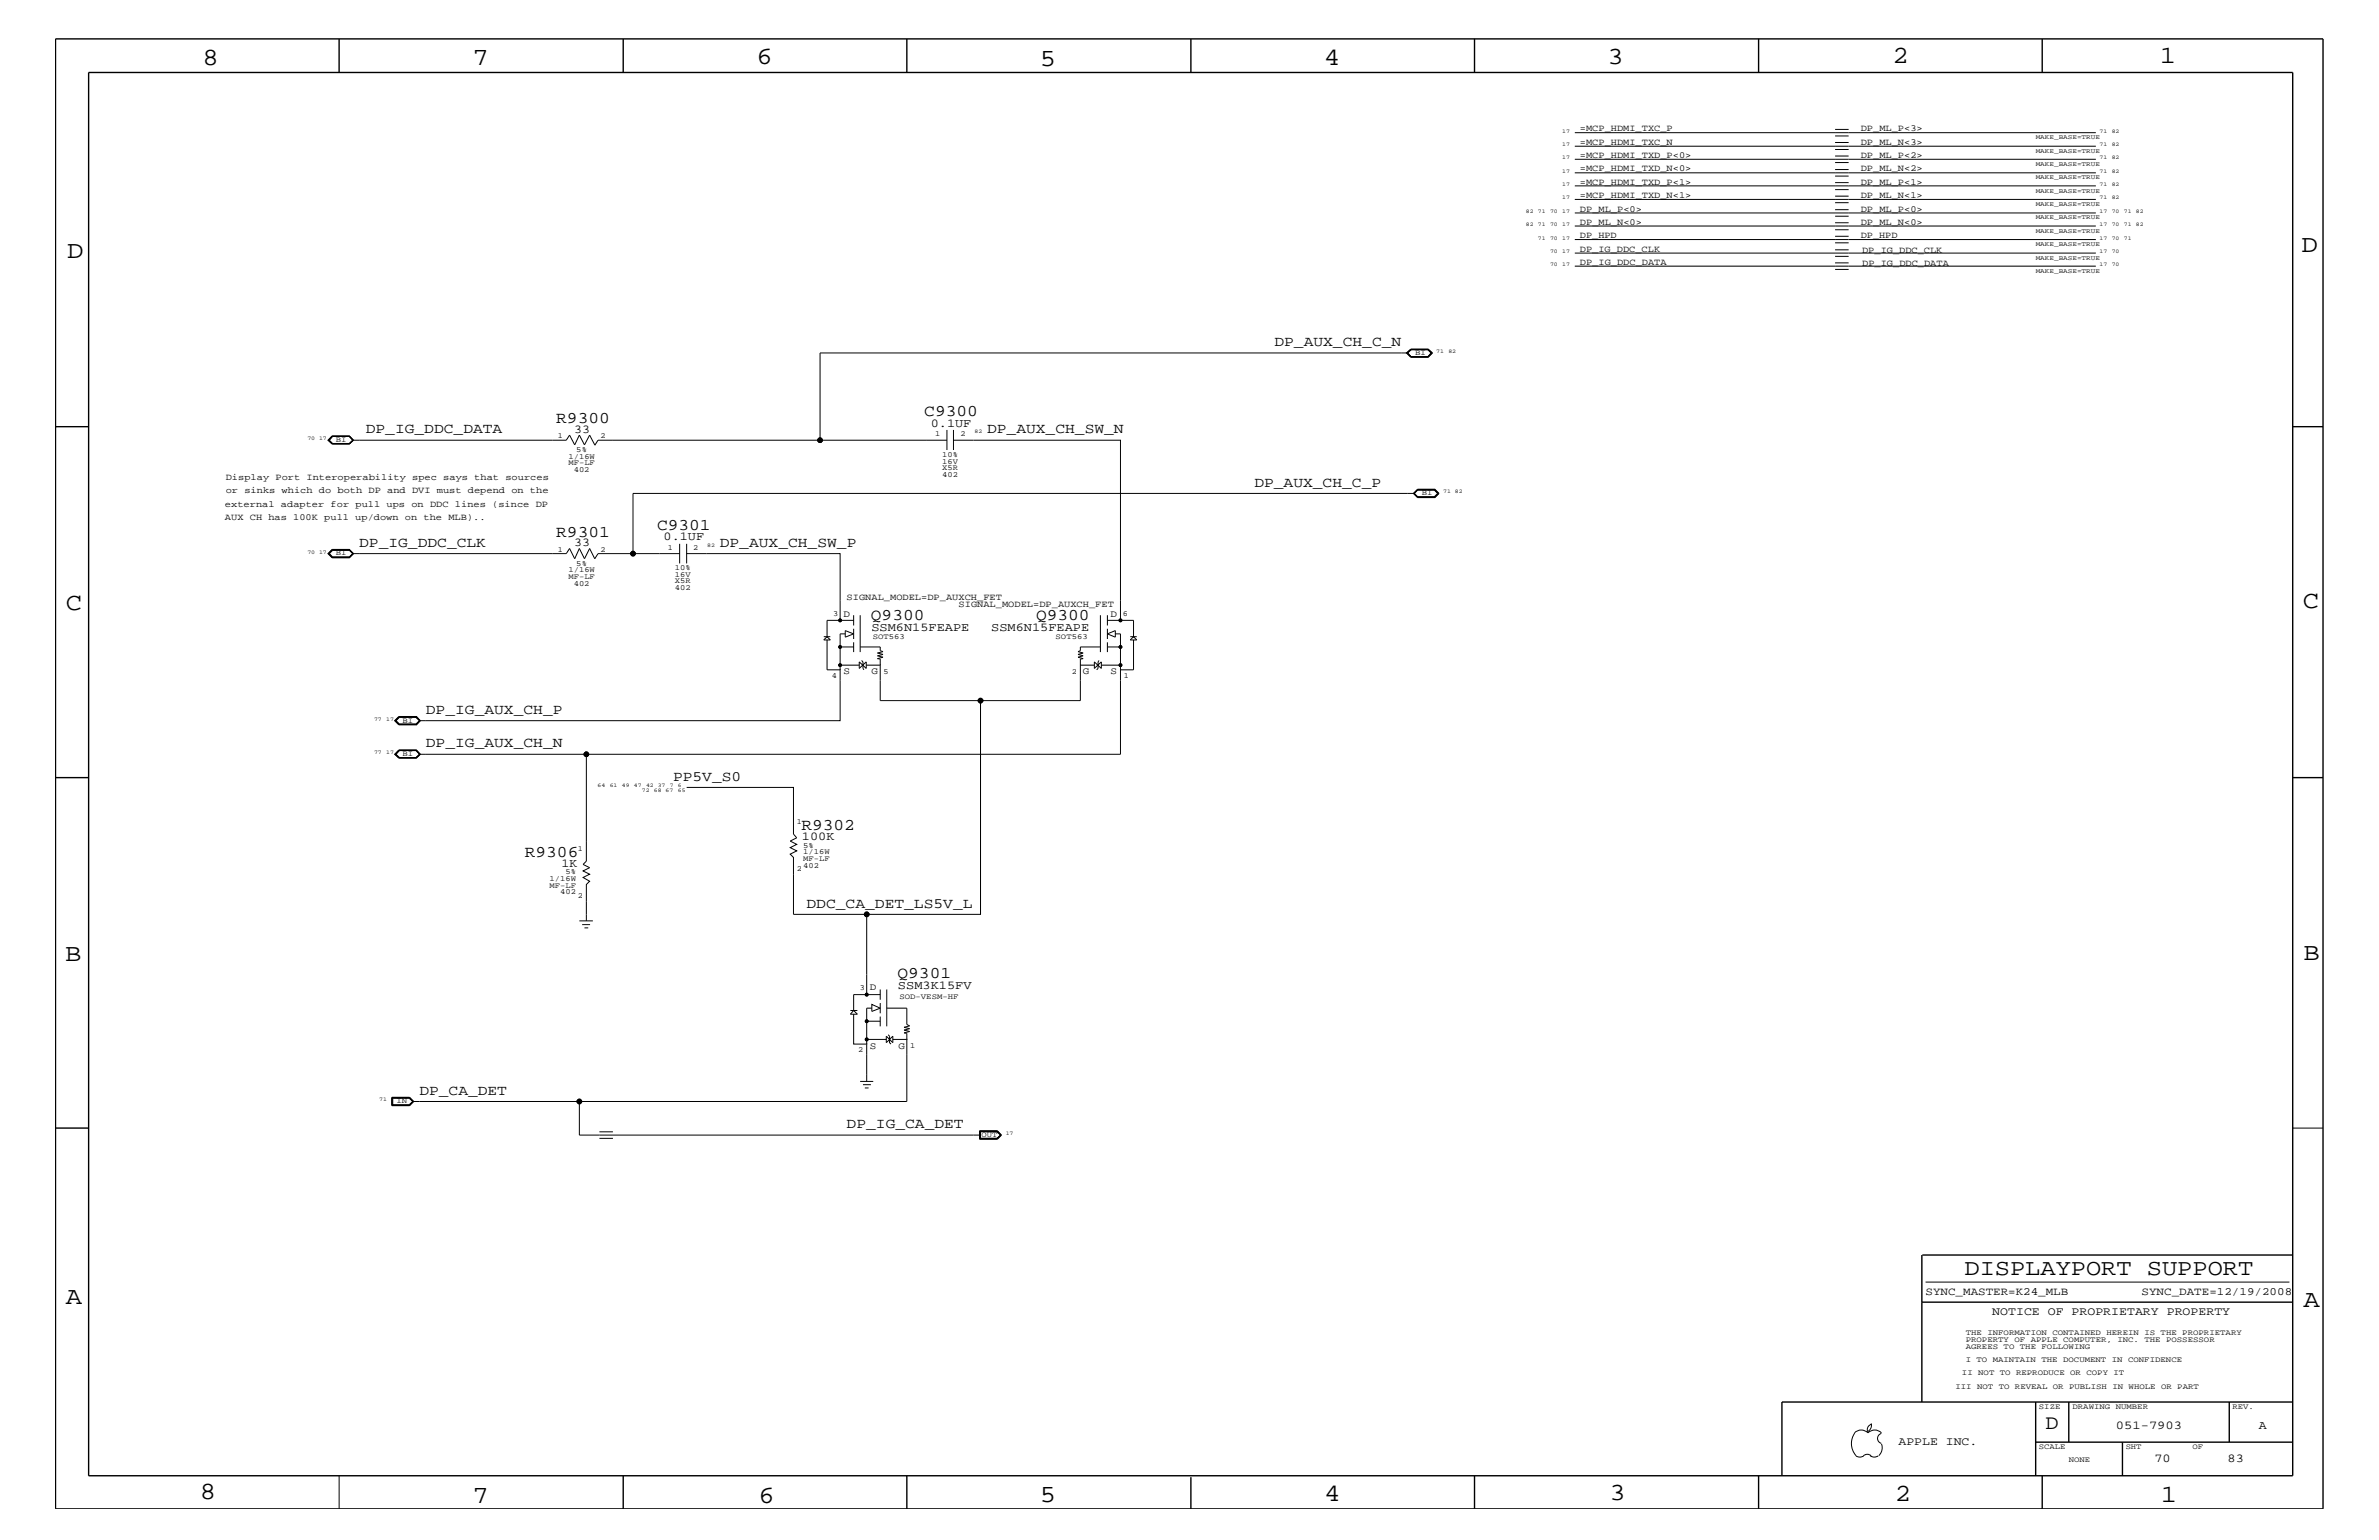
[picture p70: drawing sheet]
<svg xmlns="http://www.w3.org/2000/svg" width="432mm" height="279mm" viewBox="0 0 432 279" stroke-linecap="round" stroke-linejoin="round" font-family="sans-serif">
<defs><g id="words">
<g font-size="4.5">
<text x="36.7" y="11.7">8</text>
<text x="85.8" y="11.7">7</text>
<text x="137.3" y="11.5">6</text>
<text x="240.3" y="11.7">4</text>
<text x="291.8" y="11.5">3</text>
<text x="343.5" y="11.5">2</text>
<text x="392" y="11.5">1</text>
<text x="188.7" y="12.1">5</text>
<text x="12.2" y="46.8">D</text>
<text x="417.7" y="45.7">D</text>
<text x="11.9" y="110.6">C</text>
<text x="418" y="110.3">C</text>
<text x="11.9" y="174.3">B</text>
<text x="418.1" y="174.2">B</text>
<text x="11.9" y="236.7">A</text>
<text x="418.1" y="237.1">A</text>
<text x="36.2" y="271.9">8</text>
<text x="85.8" y="272.7">7</text>
<text x="137.7" y="272.7">6</text>
<text x="188.7" y="272.5">5</text>
<text x="240.4" y="272.3">4</text>
<text x="292.1" y="272.2">3</text>
<text x="343.9" y="272.3">2</text>
<text x="392.2" y="272.6">1</text>
</g>
<text font-size="4.1" x="356.6" y="231.3">DISPLAYPORT SUPPORT</text>
<text font-size="3.7" x="371.3" y="259.3">D</text>
<g font-size="3">
<text x="101" y="76.8">R9300</text>
<text x="167.8" y="75.6">C9300</text>
<text x="101" y="97.4">R9301</text>
<text x="119.3" y="96.2">C9301</text>
<text x="158.1" y="112.6">Q9300</text>
<text x="188" y="112.6">Q9300</text>
<text x="95.2" y="155.5">R9306</text>
<text x="145.5" y="150.7">R9302</text>
<text x="162.9" y="177.4">Q9301</text>
</g>
<g font-size="2.6">
<text x="231.3" y="62.9">DP_AUX_CH_C_N</text>
<text x="66.4" y="78.6">DP_IG_DDC_DATA</text>
<text x="179.2" y="78.6">DP_AUX_CH_SW_N</text>
<text x="227.7" y="88.3">DP_AUX_CH_C_P</text>
<text x="65.2" y="99.3">DP_IG_DDC_CLK</text>
<text x="130.6" y="99.3">DP_AUX_CH_SW_P</text>
<text x="77.3" y="129.6">DP_IG_AUX_CH_P</text>
<text x="77.3" y="135.6">DP_IG_AUX_CH_N</text>
<text x="122.2" y="141.7">PP5V_S0</text>
<text x="146.4" y="164.7">DDC_CA_DET_LS5V_L</text>
<text x="76.1" y="198.7">DP_CA_DET</text>
<text x="153.7" y="204.7">DP_IG_CA_DET</text>
</g>
<g font-size="2.2">
<text x="169" y="77.4">0.1UF</text>
<text x="104.2" y="78.5">33</text>
<text x="104.2" y="99.1">33</text>
<text x="120.4" y="98">0.1UF</text>
<text x="158.2" y="114.5">SSM6N15FEAPE</text>
<text x="179.9" y="114.5">SSM6N15FEAPE</text>
<text x="145.5" y="152.4">100K</text>
<text x="101.9" y="157.3">1K</text>
<text x="163" y="179.4">SSM3K15FV</text>
<text x="384" y="259.3">051-7903</text>
<text x="410" y="259.3">A</text>
<text x="391" y="265.3">70</text>
<text x="404.3" y="265.3">83</text>
</g>
<g font-size="2.1">
<text x="361.6" y="238.6">NOTICE OF PROPRIETARY PROPERTY</text>
<text x="344.6" y="262.2">APPLE INC.</text>
</g>
<g font-size="2">
<text x="349.5" y="235">SYNC_MASTER=K24_MLB</text>
<text x="388.7" y="235">SYNC_DATE=12/19/2008</text>
</g>
<g font-size="1.8">
<text x="153.1" y="111.9">D</text>
<text x="201.6" y="111.9">D</text>
<text x="153.1" y="122.4">S</text>
<text x="158.2" y="122.4">G</text>
<text x="196.5" y="122.4">G</text>
<text x="201.6" y="122.4">S</text>
<text x="157.9" y="179.7">D</text>
<text x="157.9" y="190.3">S</text>
<text x="163.1" y="190.3">G</text>
</g>
<g font-size="1.7">
<text x="286.8" y="23.8">=MCP_HDMI_TXC_P</text>
<text x="337.7" y="23.8">DP_ML_P&lt;3&gt;</text>
<text x="286.8" y="26.3">=MCP_HDMI_TXC_N</text>
<text x="286.8" y="28.6">=MCP_HDMI_TXD_P&lt;0&gt;</text>
<text x="337.7" y="26.3">DP_ML_N&lt;3&gt;</text>
<text x="337.7" y="28.6">DP_ML_P&lt;2&gt;</text>
<text x="286.8" y="35.9">=MCP_HDMI_TXD_N&lt;1&gt;</text>
<text x="286.8" y="33.6">=MCP_HDMI_TXD_P&lt;1&gt;</text>
<text x="286.8" y="31.1">=MCP_HDMI_TXD_N&lt;0&gt;</text>
<text x="337.7" y="35.9">DP_ML_N&lt;1&gt;</text>
<text x="337.7" y="33.6">DP_ML_P&lt;1&gt;</text>
<text x="337.7" y="31.1">DP_ML_N&lt;2&gt;</text>
<text x="286.8" y="38.4">DP_ML_P&lt;0&gt;</text>
<text x="286.8" y="40.8">DP_ML_N&lt;0&gt;</text>
<text x="337.7" y="38.4">DP_ML_P&lt;0&gt;</text>
<text x="337.7" y="40.8">DP_ML_N&lt;0&gt;</text>
<text x="286.8" y="43.2">DP_HPD</text>
<text x="286.8" y="45.7">DP_IG_DDC_CLK</text>
<text x="337.7" y="43.2">DP_HPD</text>
<text x="338" y="45.9">DP_IG_DDC_CLK</text>
<text x="286.8" y="48">DP_IG_DDC_DATA</text>
<text x="338" y="48.3">DP_IG_DDC_DATA</text>
<text x="41" y="87.1">Display Port Interoperability spec says that sources</text>
<text x="41" y="89.5">or sinks which do both DP and DVI must depend on the</text>
<text x="40.8" y="94.3">AUX CH has 100K pull up/down on the MLB)..</text>
<text x="40.8" y="92">external adapter for pull ups on DDC lines (since DP</text>
<text x="153.7" y="108.9">SIGNAL_MODEL=DP_AUXCH_FET</text>
<text x="174" y="110.2">SIGNAL_MODEL=DP_AUXCH_FET</text>
</g>
<g font-size="1.4">
<text x="256.9" y="64.5">BI</text>
<text x="61" y="80.2">BI</text>
<text x="101.3" y="79.4">1</text>
<text x="103.2" y="83.3">1/16W</text>
<text x="104.6" y="82">5%</text>
<text x="109" y="79.4">2</text>
<text x="169.8" y="79.2">1</text>
<text x="171" y="82.8">10%</text>
<text x="174.3" y="79.2">2</text>
<text x="103.2" y="84.4">MF-LF</text>
<text x="104.1" y="85.6">402</text>
<text x="171" y="86.5">402</text>
<text x="171" y="84.1">16V</text>
<text x="171" y="85.3">X5R</text>
<text x="258.1" y="89.9">BI</text>
<text x="61" y="100.8">BI</text>
<text x="101.3" y="100.1">1</text>
<text x="109" y="100.1">2</text>
<text x="121.2" y="99.9">1</text>
<text x="125.8" y="99.9">2</text>
<text x="103.2" y="103.8">1/16W</text>
<text x="103.2" y="105">MF-LF</text>
<text x="104.1" y="106.3">402</text>
<text x="104.6" y="102.6">5%</text>
<text x="122.5" y="105.9">X5R</text>
<text x="122.5" y="104.7">16V</text>
<text x="122.5" y="103.5">10%</text>
<text x="122.5" y="107.1">402</text>
<text x="151.2" y="111.7">3</text>
<text x="203.8" y="111.7">6</text>
<text x="158.4" y="115.9">SOT563</text>
<text x="191.6" y="115.9">SOT563</text>
<text x="151" y="123">4</text>
<text x="160.4" y="122.3">5</text>
<text x="194.6" y="122.3">2</text>
<text x="204" y="123">1</text>
<text x="73.1" y="131.1">BI</text>
<text x="73.1" y="137.2">BI</text>
<text x="144.6" y="149.5">1</text>
<text x="104.9" y="154.4">1</text>
<text x="145.8" y="155">1/16W</text>
<text x="145.8" y="153.8">5%</text>
<text x="99.7" y="161.1">MF-LF</text>
<text x="99.7" y="159.9">1/16W</text>
<text x="102.6" y="158.6">5%</text>
<text x="144.6" y="158">2</text>
<text x="145.8" y="157.4">402</text>
<text x="145.8" y="156.2">MF-LF</text>
<text x="101.7" y="162.2">402</text>
<text x="104.9" y="162.8">2</text>
<text x="156" y="179.6">3</text>
<text x="163.2" y="181.3">SOD-VESM-HF</text>
<text x="155.8" y="190.9">2</text>
<text x="165.2" y="190.2">1</text>
<text x="72" y="200.2">IN</text>
<text x="178.1" y="206.3">OUT</text>
<text x="356.8" y="242.3">THE INFORMATION CONTAINED HEREIN IS THE PROPRIETARY</text>
<text x="356.8" y="243.5">PROPERTY OF APPLE COMPUTER, INC. THE POSSESSOR</text>
<text x="356.8" y="244.7">AGREES TO THE FOLLOWING</text>
<text x="354.9" y="252">III NOT TO REVEAL OR PUBLISH IN WHOLE OR PART</text>
<text x="356.1" y="249.5">II NOT TO REPRODUCE OR COPY IT</text>
<text x="356.8" y="247.1">I TO MAINTAIN THE DOCUMENT IN CONFIDENCE</text>
<text x="370.1" y="255.6">SIZE</text>
<text x="376.2" y="255.6">DRAWING NUMBER</text>
<text x="405.2" y="255.6">REV.</text>
<text x="370.1" y="262.9">SCALE</text>
<text x="385.8" y="262.9">SHT</text>
<text x="397.9" y="262.9">OF</text>
<text x="375.5" y="265.3">NONE</text>
</g>
<g font-size="1.2">
<text x="369.5" y="25.3">MAKE_BASE=TRUE</text>
<text x="369.5" y="27.7">MAKE_BASE=TRUE</text>
<text x="369.5" y="35">MAKE_BASE=TRUE</text>
<text x="369.5" y="32.5">MAKE_BASE=TRUE</text>
<text x="369.5" y="30.2">MAKE_BASE=TRUE</text>
<text x="369.5" y="37.4">MAKE_BASE=TRUE</text>
<text x="369.5" y="39.8">MAKE_BASE=TRUE</text>
<text x="369.5" y="47.1">MAKE_BASE=TRUE</text>
<text x="369.5" y="42.3">MAKE_BASE=TRUE</text>
<text x="369.5" y="44.6">MAKE_BASE=TRUE</text>
<text x="369.5" y="49.6">MAKE_BASE=TRUE</text>
</g>
<g font-size="1">
<text x="283.5" y="28.9">17</text>
<text x="283.5" y="24.1">17</text>
<text x="283.5" y="26.5">17</text>
<text x="381.1" y="28.9">71</text>
<text x="381.1" y="24.1">71</text>
<text x="381.1" y="26.5">71</text>
<text x="383.3" y="28.9">82</text>
<text x="383.3" y="24.1">82</text>
<text x="383.3" y="26.5">82</text>
<text x="283.5" y="33.7">17</text>
<text x="283.5" y="31.4">17</text>
<text x="381.1" y="33.7">71</text>
<text x="381.1" y="31.4">71</text>
<text x="383.3" y="33.7">82</text>
<text x="383.3" y="31.4">82</text>
<text x="276.9" y="38.6">82</text>
<text x="276.9" y="41">82</text>
<text x="279.1" y="38.6">71</text>
<text x="279.1" y="41">71</text>
<text x="281.3" y="38.6">70</text>
<text x="281.3" y="41">70</text>
<text x="283.5" y="36.2">17</text>
<text x="283.5" y="38.6">17</text>
<text x="283.5" y="41">17</text>
<text x="381.1" y="41">17</text>
<text x="381.1" y="36.2">71</text>
<text x="381.1" y="38.6">17</text>
<text x="383.3" y="41">70</text>
<text x="383.3" y="36.2">82</text>
<text x="383.3" y="38.6">70</text>
<text x="385.5" y="41">71</text>
<text x="385.5" y="38.6">71</text>
<text x="387.7" y="41">82</text>
<text x="387.7" y="38.6">82</text>
<text x="279.1" y="43.5">71</text>
<text x="281.3" y="45.9">70</text>
<text x="281.3" y="43.5">70</text>
<text x="283.5" y="45.9">17</text>
<text x="283.5" y="43.5">17</text>
<text x="381.1" y="43.5">17</text>
<text x="381.1" y="45.9">17</text>
<text x="383.3" y="43.5">70</text>
<text x="383.3" y="45.9">70</text>
<text x="385.5" y="43.5">71</text>
<text x="281.3" y="48.3">70</text>
<text x="283.5" y="48.3">17</text>
<text x="381.1" y="48.3">17</text>
<text x="383.3" y="48.3">70</text>
<text x="260.7" y="64">71</text>
<text x="262.9" y="64">82</text>
<text x="55.8" y="79.9">70 17</text>
<text x="176.9" y="78.6">82</text>
<text x="262" y="89.5">71 82</text>
<text x="55.8" y="100.4">70 17</text>
<text x="128.4" y="99.3">82</text>
<text x="67.9" y="130.8">77</text>
<text x="70.1" y="130.8">17</text>
<text x="67.9" y="136.8">77</text>
<text x="70.1" y="136.8">17</text>
<text x="108.5" y="142.9">64</text>
<text x="110.7" y="142.9">61</text>
<text x="112.9" y="142.9">49</text>
<text x="115.1" y="142.9">47</text>
<text x="116.5" y="143.7">72</text>
<text x="117.3" y="142.9">42 37</text>
<text x="118.7" y="143.7">68 67</text>
<text x="121.6" y="142.9">7</text>
<text x="123" y="143.7">65</text>
<text x="123" y="142.9">6</text>
<text x="68.8" y="199.8">71</text>
<text x="182.5" y="205.9">17</text>
</g>
</g></defs>
<g fill="none" stroke="#000" stroke-width=".18">
<path d="M285.8 24.1h94.6M285.8 26.5h94.6M285.8 28.9h94.6M285.8 31.4h94.6M285.8 33.7h94.6M285.8 36.2h94.6M285.8 38.6h94.6M333.1 24.7h2.4M333.1 23.5h2.4M333.1 27.1h2.4M333.1 25.9h2.4M333.1 29.5h2.4"/>
<path d="M333.1 28.3h2.4M333.1 31.9h2.4M333.1 30.8h2.4M333.1 34.4h2.4M333.1 33.1h2.4M333.1 36.8h2.4M333.1 35.6h2.4M333.1 39.2h2.4M333.1 38h2.4M285.8 41h94.6M285.8 43.5h94.6M285.8 45.9h94.6"/>
<path d="M285.8 48.3h94.6M333.1 41.7h2.4M333.1 40.4h2.4M333.1 44.1h2.4M333.1 42.9h2.4M333.1 46.5h2.4M333.1 45.3h2.4M333.1 48.9h2.4M333.1 47.7h2.4M60.3 79.2h3.1l.7 .7-.7 .6h-3.1l-.6-.6zM60.3 79.1h3.1l.7 .8M60.3 79.1h3.1l.8 .8-.8 .6h-3.1"/>
<path d="M60.3 79.1l-.8 .8 .8 .6M60.3 79.1l-.7 .8 .7 .6M64 79.9l-.6 .6h-3l-.6-.6 .6-.7h3l.6 .7h38.8l.6-1 .9 1.8 .9-1.8 .9 1.8 .9-1.8 1 1.8M64.1 79.9l-.7 .6h-3.1M171.9 79.9h-63.4l-.5 .9M171.9 78v3.6M173.1 79.9h30.3v32.7M173.1 78v3.6M255.3 64l.7-.6h3.2l.8 .6-.8 .8h-3.2zM255.4 64l.7-.6h3.1l.7 .6-.7 .8h-3.1zM255.5 64h-106.7v15.9M256.1 63.4h3.1l.6 .6-.6 .7h-3.1"/>
<path d="M256.1 63.4l-.7 .6 .7 .7M256.1 63.4l-.6 .6 .6 .7M60.3 99.8h3.1l.7 .6-.7 .7h-3.1M60.3 99.7h3.1l.8 .7-.8 .8h-3.1l-.8-.8zM60.3 99.8l-.7 .6 .7 .7M60.3 99.8l-.6 .6 .6 .7M123.4 98.7v3.5M124.6 98.7v3.5M256.5 89.5l.8-.7h3.1l.8 .7-.8 .8h-3.1zM256.7 89.5l.6-.6h3.1l.5 .6-.5 .6h-3.1zM256.7 89.5h-141.8v10.9M257.3 88.8h3.1l.6 .7-.6 .7h-3.1"/>
<path d="M257.3 88.8h3.1l.7 .7-.7 .7h-3.1M257.3 88.8l-.7 .7 .7 .7M64 100.4l-.6 .6h-3l-.6-.6 .6-.5h3l.6 .5h38.8l.6-.9 .9 1.9 .9-1.9 .9 1.9 .9-1.9 1 1.9 .5-1h14.9M124.6 100.4h27.9v12.2M149.5 116.1l.6-.6 .6 .6zM149.5 115.5h1.2M150.1 116.1v5.4l2.5-.1M152.5 117.4h2.4M153.4 115h-.9v15.8h-76.4l-.6-.6h-3l-.6 .6 .6 .5h3l.6-.5M153.4 114.4l1.5 .6-1.5 .6zM154.9 112.6h-4.8v2.9M154.9 111.6v1.9"/>
<path d="M154.9 114.1v1.8M154.9 116.5v1.8M156.1 117.4h3.7v.7l.5 .1-1 .3 1 .2-1 .3 1 .2-1 .3 .5 .1v7.5h36.3v-7.5l.5-.1-.9-.3 .9-.2-.9-.3 .9-.2-.9-.3 .4-.1v-.7h3.6M156.1 111.6v6.7M156.4 119.8l.2 .3v1.2l.2 .2M199.5 119.8l-.2 .3v1.2l-.2 .2M199.7 111.6v6.7M201 112.6h4.7v2.9M201 111.6v1.9M201 114.1v1.8M201 116.5v1.8M201 117.4h2.4"/>
<path d="M201 115l1.4-.6v1.2zM202.4 115h1v21.8h-97v19.4l-.6 .6 1.2 .6-1.2 .6 1.2 .6-1.2 .6 1.2 .7-.6 .6v6.6M205.1 115.5h1.2M205.7 115.5l.6 .6h-1.2zM205.7 116.1v5.4h-2.3l.1-.1M71.7 130.8l.7-.7h3.1l.8 .7-.8 .6h-3.1zM71.8 130.8l.7-.7h3l.7 .7-.7 .6h-3zM72.4 130h3.2l.7 .8-.7 .7h-3.2l-.8-.7zM72.4 136.1h3.1l.8 .7M72.4 136.1h3.2l.7 .7M72.4 136.1l-.8 .7 .8 .7M72.4 136.1l-.7 .7 .7 .7"/>
<path d="M72.5 136.2h3l.6 .6h30.3M72.5 136.2h3l.7 .6-.7 .6h-3M72.5 136.2l-.7 .6 .7 .6M72.5 136.2l-.6 .6 .6 .6M76.1 136.8l-.6 .6h-3M76.3 136.8l-.8 .7h-3.1M76.3 136.8l-.7 .7h-3.2M152.5 120.7h3.5M156 120.1v1.2l1.2-1.2v1.2zM159.9 120.6l-2.7 .1M178 127.1v38.8h-20.7v14.6M196.2 120.6l-.1 .1h2.5"/>
<path d="M198.6 120.1v1.2l1.3-1.2v1.2zM199.9 120.7h3.5M124.6 142.9h19.4v8.4l.6 .7-1.2 .6 1.2 .6-1.2 .6 1.2 .6-1.2 .6 .6 .6v10.3h13.3M105.2 167.1h2.4M105.7 167.8h1.4M106.1 168.3h.7M159.8 179.5v1.9M161 179.5v6.7M71.1 199.1h3.2l.8 .7-.8 .8h-3.2zM71.1 199.2h3.2M71.2 199.2v1.3M71.3 199.2h3l.6 .6-.6 .6h-3z"/>
<path d="M74.3 199.2l.7 .6-.7 .7M74.3 199.2l.6 .6M74.9 199.8l-.6 .7M105.2 199.8v6.1h72.8M154.3 183.3h1.3M154.9 184v5.4l2.5-.1M154.9 183.3l.7 .7h-1.3zM156.1 196.2h2.4M156.6 196.8h1.5M157 197.4h.6M157.3 185.3h2.5M157.3 188.6h3.6"/>
<path d="M158.2 182.2l1.6 .7-1.6 .6zM158.2 182.9h-.9v13.3M159.8 182v1.8M159.8 184.4v1.8M159.8 180.5h-4.9v2.8M160.9 188v1.2l1.2-1.2v1.2zM161 182.9h3.6v3l.5 .2-1 .3 1 .2-1 .3 1 .2-1 .3 .5 .1v12.3h-89.7M161.2 187.7l.3 .3v1.2l.2 .2M164.7 188.5l-2.6 .1M71.1 200.5h3.2M108.8 206.5h2.5M108.8 205.3h2.5"/>
<path d="M177.8 205.2h3.2l.8 .7-.8 .8h-3.2zM177.9 205.3h3.1l.6 .6-.6 .6h-3.1zM181 205.2l.7 .7-.7 .7h-3.2M181.6 205.9l-.7 .6M181.6 205.9l-.7-.6h-2.9v1.2M416.1 204.7h5.5M349.5 232.6h66M336.6 260a1.69 1.69 0 0 1 2.4 0 1.72 1.72 0 0 1 2.5 0M339.6 258.3l.1 .1a1.27 1.27 0 0 1-.7 1.3M339.6 258.4a.99 .99 0 0 0-.6 1.4M61.6 267.7v6.1M336.6 260a3.3 3.3 0 0 0 .3 4.1"/>
<path d="M336.9 264.1l.7 .3 .7-.3M338.2 264.1l.7-.3 .7 .3M339.5 264.1l.7 .3 .7-.3M341.5 260.1a.93 .93 0 0 0-.7 .9 .93 .93 0 0 0 .7 .9M341.5 262l.1 .7a1.99 1.99 0 0 1-.6 1.4"/>
<circle cx="148.8" cy="79.9" r=".42"/>
<circle cx="114.9" cy="100.4" r=".42"/>
<circle cx="152.5" cy="117.4" r=".25"/>
<circle cx="152.5" cy="112.6" r=".25"/>
<circle cx="203.4" cy="117.4" r=".25"/>
<circle cx="203.4" cy="112.6" r=".25"/>
<circle cx="106.4" cy="136.8" r=".42"/>
<circle cx="152.5" cy="120.7" r=".25"/>
<circle cx="178" cy="127.1" r=".42"/>
<circle cx="203.4" cy="120.7" r=".25"/>
<circle cx="157.3" cy="165.9" r=".42"/>
<circle cx="105.2" cy="199.8" r=".42"/>
<circle cx="157.3" cy="188.6" r=".25"/>
<circle cx="157.3" cy="185.3" r=".25"/>
<circle cx="157.3" cy="180.5" r=".25"/>
</g>
<g fill="#000">
<circle cx="148.8" cy="79.9" r=".42"/>
<circle cx="114.9" cy="100.4" r=".42"/>
<circle cx="152.5" cy="117.4" r=".25"/>
<circle cx="152.5" cy="112.6" r=".25"/>
<circle cx="203.4" cy="117.4" r=".25"/>
<circle cx="203.4" cy="112.6" r=".25"/>
<circle cx="106.4" cy="136.8" r=".42"/>
<circle cx="152.5" cy="120.7" r=".25"/>
<circle cx="178" cy="127.1" r=".42"/>
<circle cx="203.4" cy="120.7" r=".25"/>
<circle cx="157.3" cy="165.9" r=".42"/>
<circle cx="105.2" cy="199.8" r=".42"/>
<circle cx="157.3" cy="188.6" r=".25"/>
<circle cx="157.3" cy="185.3" r=".25"/>
<circle cx="157.3" cy="180.5" r=".25"/>
</g>
<g fill="none" stroke="#000" stroke-width=".25">
<path d="M10.1 7.1h411.5v266.7h-411.5zM16.1 13.2h400v254.5h-400zM61.6 7.1v6.1M113.1 7.1v6.1M164.6 7.1v6.1M216.2 7.1v6.1M267.6 7.1v6.1M319.2 7.1v6.1M370.7 7.1v6.1M10.1 77.4h6M416.1 77.4h5.5M10.1 141.1h6"/>
<path d="M416.1 141.1h5.5M10.1 204.7h6M348.8 236.2h67.3M348.8 227.7v26.7M348.9 227.7h67.2M369.5 254.4v13.3M375.5 254.4v7.2M404.6 254.4v7.2M416.1 254.4h-92.7v13.3M113.1 267.7v6.1M164.6 267.7v6.1M216.2 268v5.8"/>
<path d="M267.6 267.7v6.1M319.2 267.7v6.1M369.5 261.6h46.6M370.7 267.7v6.1M385.2 261.6v6.1"/>
</g>
<use href="#words"/>
</svg>
